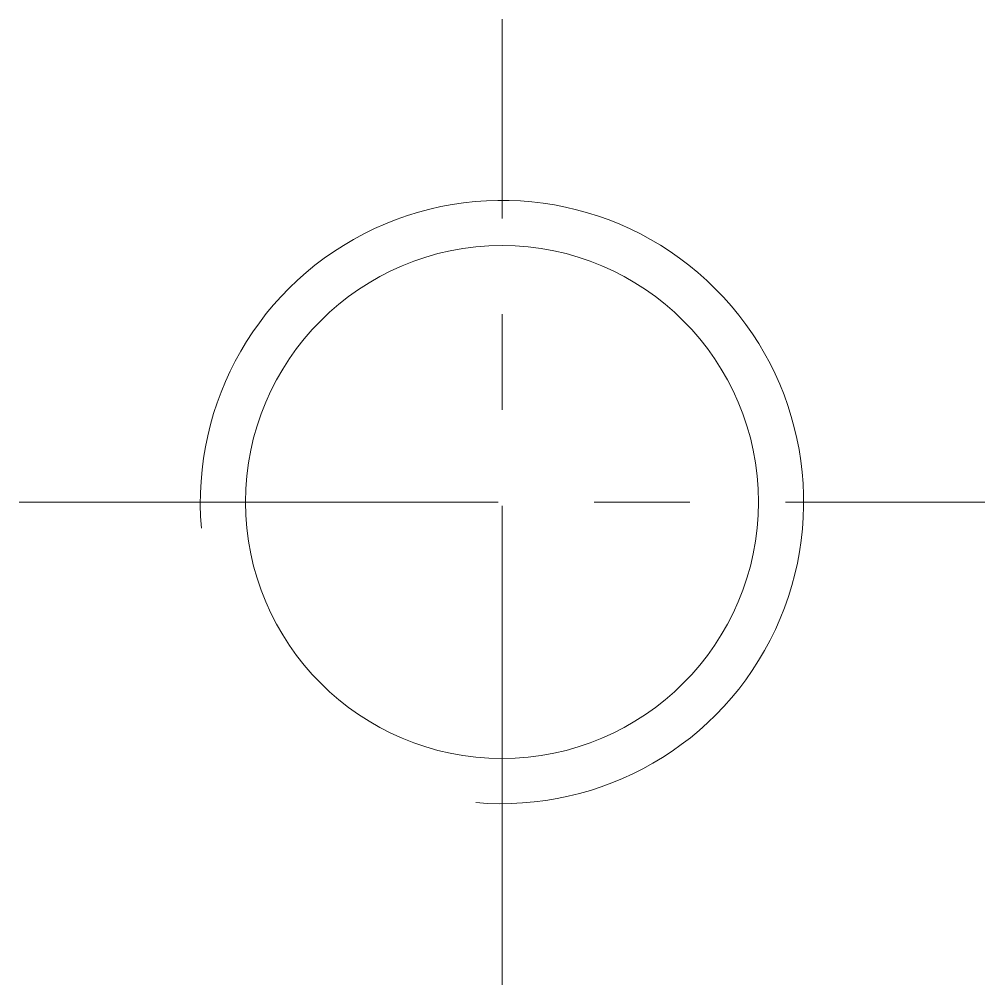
# Model space of a CAD drawing. Header units: millimetres. Extents: x -8 to 8, y -8 to 8.
import ezdxf

# ---------------------------------------------------------------- set-up
doc = ezdxf.new("R2010")
doc.units = ezdxf.units.MM
doc.header["$LTSCALE"] = 0.5
doc.linetypes.add('CENTER', pattern=[50.8, 31.75, -6.35, 6.35, -6.35])
doc.layers.get('0').update_dxf_attribs({"color": 9, "lineweight": 15})

msp = doc.modelspace()

# ---------------------------------------------------------------- linework, layer by layer
at = {"color": 1, "linetype": 'CENTER', "ltscale": 0.5}
for p, q in [((0, -8), (0, 8)), ((-8, 0), (8, 0))]:
    msp.add_line(p, q, dxfattribs=at)
at = {"ltscale": 0.5}
msp.add_circle((0, 0), 4.25, dxfattribs=at)
at = {"color": 5, "ltscale": 0.5}
msp.add_arc((0, 0), 5, 265, 185, dxfattribs=at)

doc.saveas('drawing.dxf')
